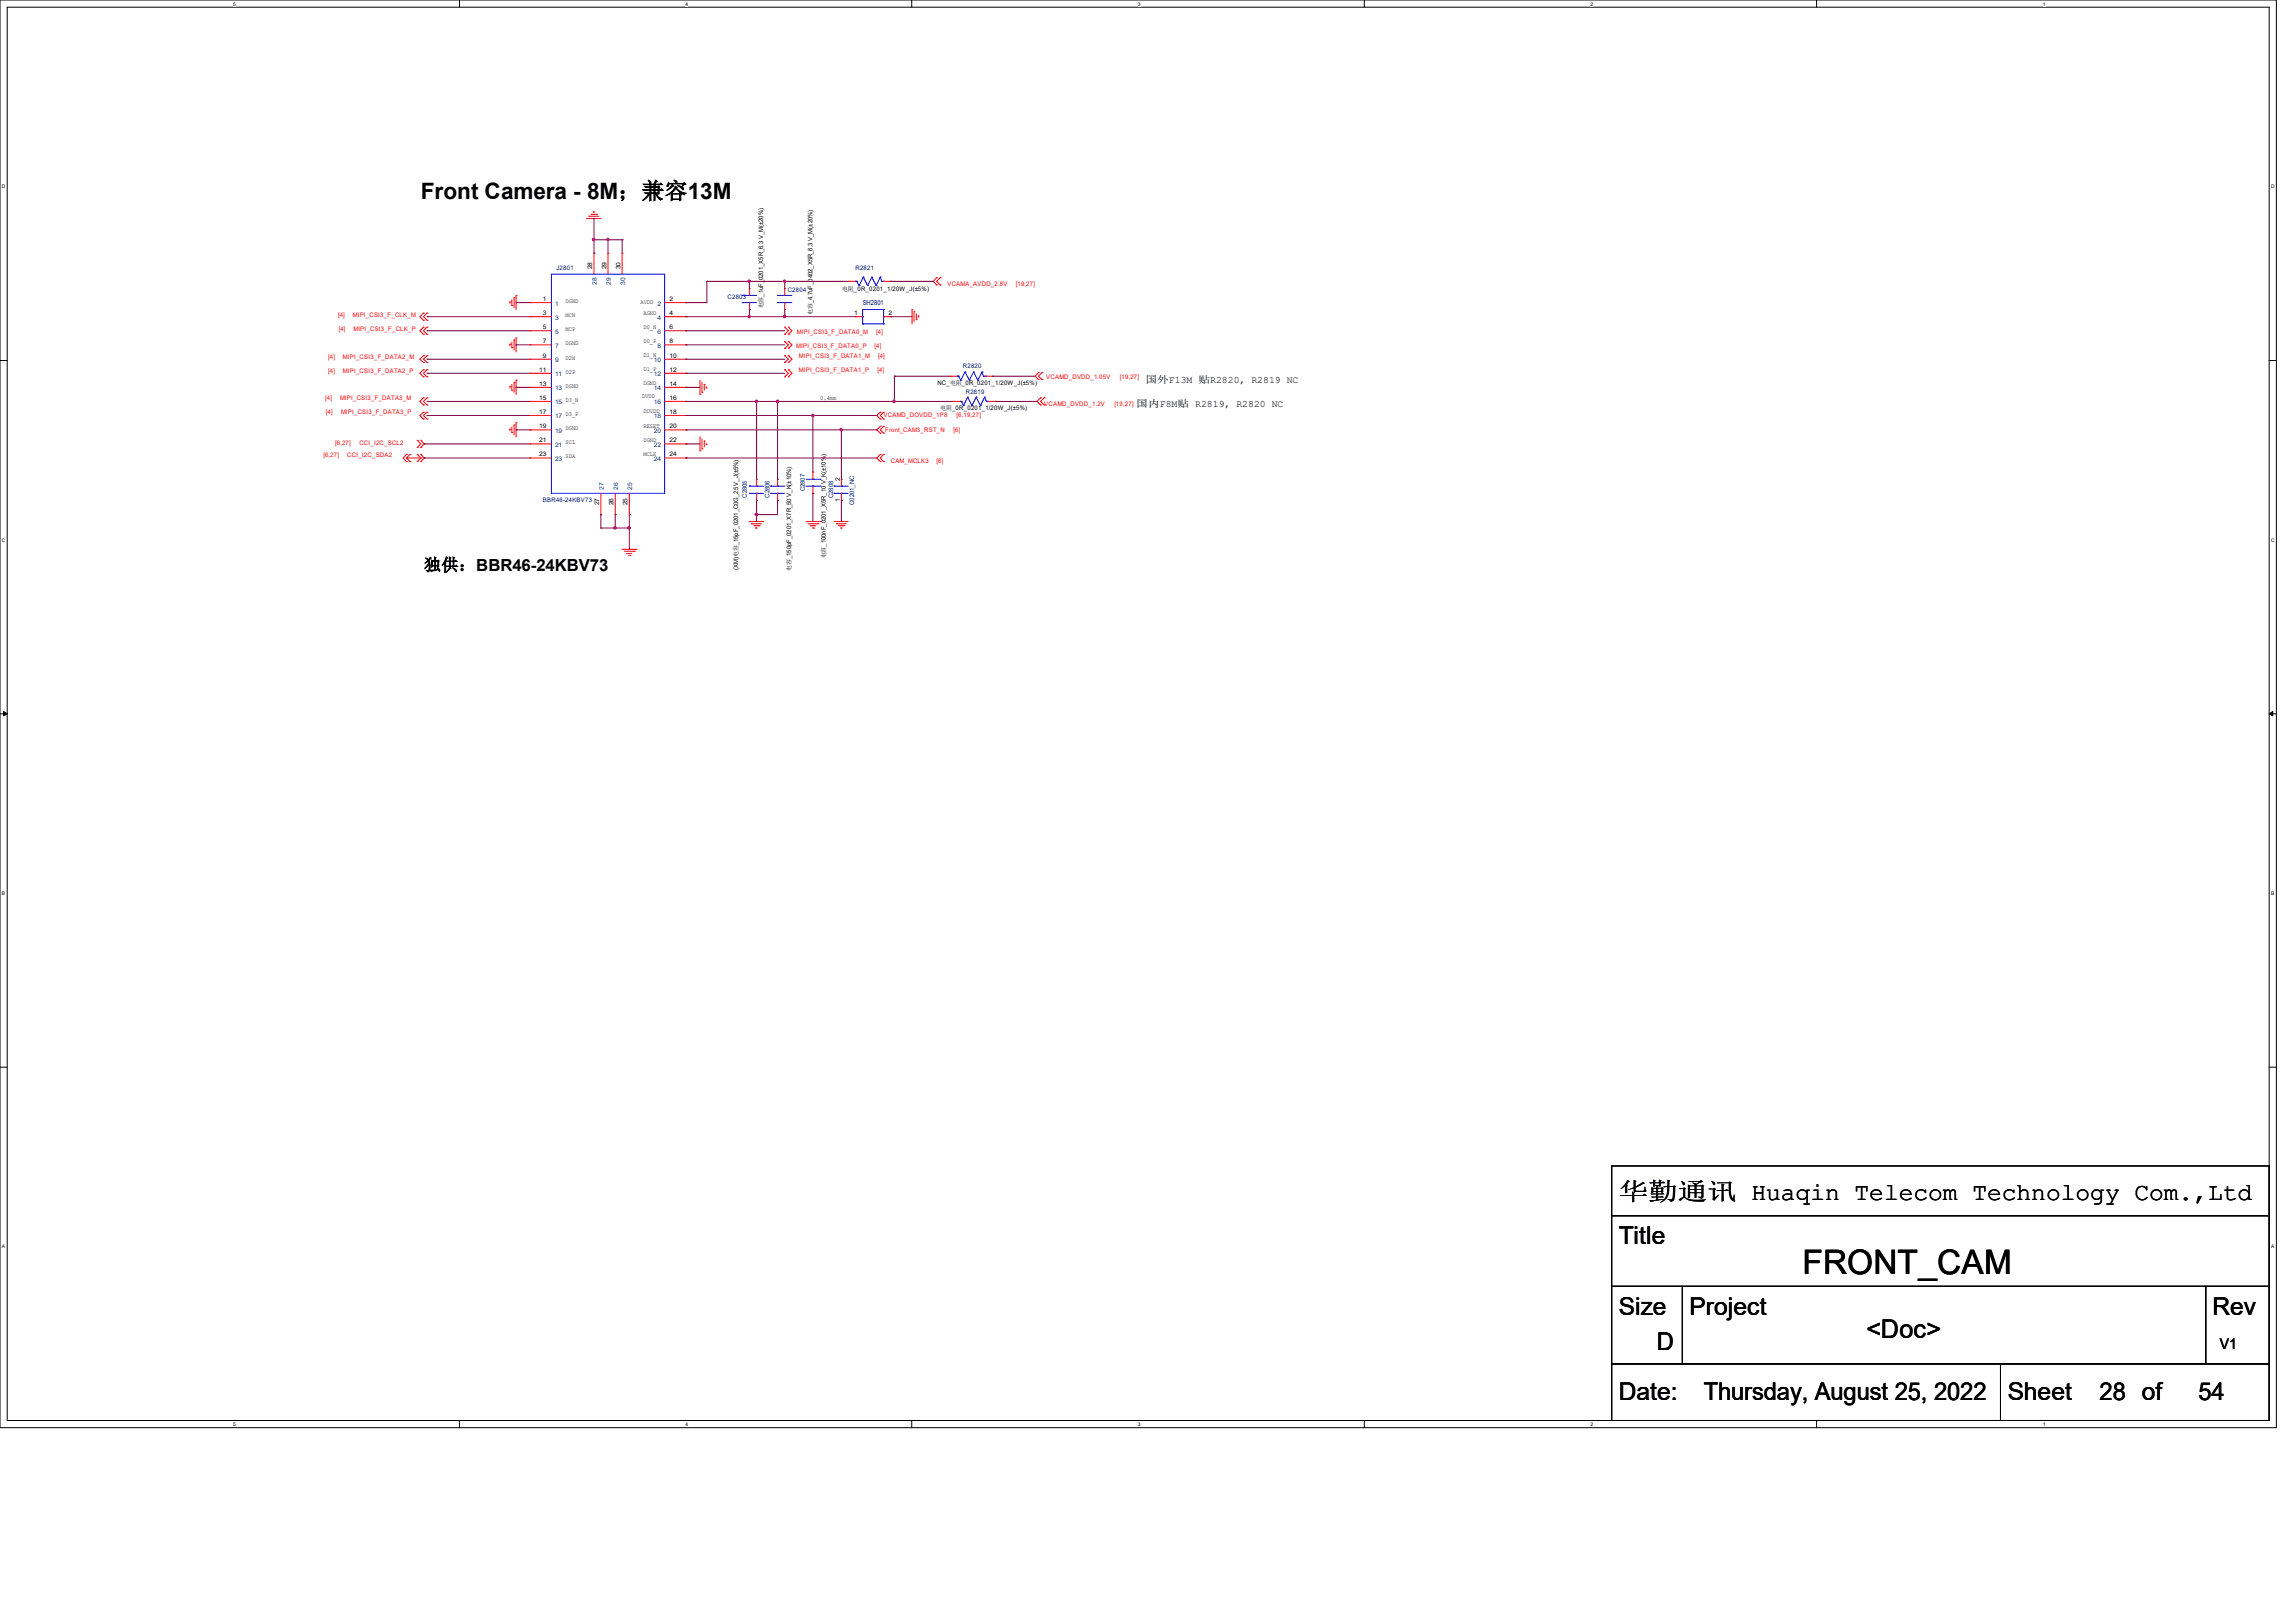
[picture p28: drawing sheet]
<svg xmlns="http://www.w3.org/2000/svg" width="297mm" height="210mm" viewBox="0 0 297 210" stroke-linecap="round" stroke-linejoin="round" font-family="sans-serif">
<defs><g id="words">
<text font-size="4.4" x="233.2" y="164.8">FRONT_CAM</text>
<text font-size="3.3" x="241.4" y="173.1">&lt;Doc&gt;</text>
<g font-size="3.2">
<text x="209.4" y="155.2">华勤通讯 Huaqin Telecom Technology Com.,Ltd</text>
<text x="209.4" y="161">Title</text>
<text x="209.4" y="170.2">Size</text>
<text x="218.6" y="170.2">Project</text>
<text x="286.2" y="170.2">Rev</text>
<text x="214.3" y="174.8">D</text>
<text x="209.4" y="181.1">Date:</text>
<text x="220.4" y="181.1">Thursday, August 25, 2022</text>
<text x="259.7" y="181.1">Sheet</text>
<text x="271.6" y="181.1">28 of</text>
<text x="284.4" y="181.1">54</text>
</g>
<text font-size="2.9" x="54.4" y="25.7">Front Camera - 8M；兼容13M</text>
<text font-size="2.2" x="54.9" y="73.8">独供：BBR46-24KBV73</text>
<text font-size="1.9" x="287.2" y="174.5">V1</text>
<g font-size="1.3">
<text x="147" y="52.7">国内F8M贴 R2819, R2820 NC</text>
<text x="148.2" y="49.5">国外F13M 贴R2820, R2819 NC</text>
</g>
<text font-size=".9" fill="#000080" x="111.6" y="39.4">SH2801</text>
<g font-size=".8" fill="#000080">
<text x="72" y="35">J2801</text>
<text x="110.7" y="34.9">R2821</text>
<text x="94.1" y="38.7">C2803</text>
<text x="101.9" y="37.8">C2804</text>
<text x="124.6" y="47.7">R2820</text>
<text x="124.9" y="51">R2819</text>
<text x="70.2" y="64.9">BBR46-24KBV73</text>
<text x="96.6" y="64.4" transform="rotate(-90 96.6 64.4)">C2805</text>
<text x="99.5" y="64.4" transform="rotate(-90 99.5 64.4)">C2806</text>
<text x="104.1" y="63.6" transform="rotate(-90 104.1 63.6)">C2807</text>
<text x="107.8" y="64.5" transform="rotate(-90 107.8 64.5)">C2808</text>
<text x="110.5" y="65.3" transform="rotate(-90 110.5 65.3)">C0201_NC</text>
</g>
<g font-size=".8">
<text x="76.6" y="34.8" transform="rotate(-90 76.6 34.8)">28</text>
<text x="78.4" y="34.8" transform="rotate(-90 78.4 34.8)">29</text>
<text x="80.3" y="34.8" transform="rotate(-90 80.3 34.8)">30</text>
<text x="70.2" y="38.9">1</text>
<text x="70.2" y="40.8">3</text>
<text x="73.2" y="39.2">DGND</text>
<text x="73.2" y="41">MCN</text>
<text x="82.8" y="39.3">AVDD</text>
<text x="83.2" y="40.7">AGND</text>
<text x="86.6" y="38.9">2</text>
<text x="86.6" y="40.8">4</text>
<text x="98.7" y="39.9" transform="rotate(-90 98.7 39.9)">电容_1uF_0201_X5R_6.3 V_M(±20%)</text>
<text x="105.1" y="40.8" transform="rotate(-90 105.1 40.8)">电容_4.7uF_0402_X5R_6.3 V_M(±20%)</text>
<text x="108.9" y="37.6">电阻_0R_0201_1/20W_J(±5%)</text>
<text x="110.5" y="40.8">1</text>
<text x="114.9" y="40.8">2</text>
<text x="70.2" y="42.6">5</text>
<text x="70.2" y="44.4">7</text>
<text x="70.2" y="46.3">9</text>
<text x="73.2" y="42.8">MCP</text>
<text x="73.2" y="46.5">D2N</text>
<text x="73.2" y="44.7">DGND</text>
<text x="83.2" y="46.2">D1_N</text>
<text x="83.2" y="42.6">D0_N</text>
<text x="83.2" y="44.4">D0_P</text>
<text x="86.6" y="42.6">6</text>
<text x="86.6" y="44.4">8</text>
<text x="86.6" y="46.3">10</text>
<text x="69.8" y="48.1">11</text>
<text x="69.8" y="49.9">13</text>
<text x="69.8" y="51.7">15</text>
<text x="69.8" y="53.5">17</text>
<text x="73.2" y="52">D3_N</text>
<text x="73.2" y="50.2">DGND</text>
<text x="73.2" y="48.3">D2P</text>
<text x="73.2" y="53.8">D3_P</text>
<text x="83.1" y="51.5">DVDD</text>
<text x="83.2" y="53.4">DOVDD</text>
<text x="83.2" y="49.9">DGND</text>
<text x="83.2" y="48">D1_P</text>
<text x="86.6" y="48.1">12</text>
<text x="86.6" y="49.9">14</text>
<text x="86.6" y="51.7">16</text>
<text x="86.6" y="53.5">18</text>
<text x="106.1" y="51.7">0.4mm</text>
<text x="121.3" y="49.8">NC_电阻_0R_0201_1/20W_J(±5%)</text>
<text x="121.6" y="53.1">电阻_0R_0201_1/20W_J(±5%)</text>
<text x="69.8" y="55.4">19</text>
<text x="69.8" y="57.2">21</text>
<text x="69.8" y="59.1">23</text>
<text x="73.2" y="57.5">SCL</text>
<text x="73.2" y="55.7">DGND</text>
<text x="73.2" y="59.3">SDA</text>
<text x="83.2" y="55.4">RESET</text>
<text x="83.2" y="57.2">DGND</text>
<text x="83.2" y="59">MCLK</text>
<text x="86.6" y="55.4">20</text>
<text x="86.6" y="57.2">22</text>
<text x="86.6" y="59.1">24</text>
<text x="77.5" y="65.4" transform="rotate(-90 77.5 65.4)">27</text>
<text x="79.4" y="65.4" transform="rotate(-90 79.4 65.4)">26</text>
<text x="81.2" y="65.4" transform="rotate(-90 81.2 65.4)">25</text>
<text x="108.6" y="64.9" transform="rotate(-90 108.6 64.9)">1</text>
<text x="108.6" y="62.3" transform="rotate(-90 108.6 62.3)">2</text>
<text x="95.5" y="73.7" transform="rotate(-90 95.5 73.7)">(XM)电容_15pF_0201_C0G_25 V_J(±5%)</text>
<text x="102.4" y="73.9" transform="rotate(-90 102.4 73.9)">电容_150pF_0201_X7R_50 V_K(±10%)</text>
<text x="106.9" y="72.3" transform="rotate(-90 106.9 72.3)">电容_100nF_0201_X5R_10 V_K(±10%)</text>
</g>
<g font-size=".8" fill="#f00">
<text x="43.7" y="41">[4]</text>
<text x="45.6" y="41">MIPI_CSI3_F_CLK_M</text>
<text x="122.6" y="37">VCAMA_AVDD_2.8V</text>
<text x="131.4" y="37">[19,27]</text>
<text x="42.5" y="46.4">[4]</text>
<text x="43.8" y="42.8">[4]</text>
<text x="44.4" y="46.4">MIPI_CSI3_F_DATA2_M</text>
<text x="45.7" y="42.8">MIPI_CSI3_F_CLK_P</text>
<text x="103" y="45">MIPI_CSI3_F_DATA0_P</text>
<text x="103.1" y="43.2">MIPI_CSI3_F_DATA0_M</text>
<text x="103.3" y="46.3">MIPI_CSI3_F_DATA1_M</text>
<text x="113.1" y="45">[4]</text>
<text x="113.3" y="43.2">[4]</text>
<text x="113.6" y="46.3">[4]</text>
<text x="42.1" y="51.7">[4]</text>
<text x="42.2" y="53.5">[4]</text>
<text x="42.5" y="48.2">[4]</text>
<text x="44" y="51.7">MIPI_CSI3_F_DATA3_M</text>
<text x="44.1" y="53.5">MIPI_CSI3_F_DATA3_P</text>
<text x="44.4" y="48.2">MIPI_CSI3_F_DATA2_P</text>
<text x="103.3" y="48.1">MIPI_CSI3_F_DATA1_P</text>
<text x="113.5" y="48.1">[4]</text>
<text x="135.1" y="52.5">VCAMD_DVDD_1.2V</text>
<text x="135.3" y="49.1">VCAMD_DVDD_1.05V</text>
<text x="144.2" y="52.5">[19,27]</text>
<text x="144.9" y="49.1">[19,27]</text>
<text x="41.8" y="59.1">[6,27]</text>
<text x="43.4" y="57.6">[6,27]</text>
<text x="44.9" y="59.1">CCI_I2C_SDA2</text>
<text x="46.5" y="57.6">CCI_I2C_SCL2</text>
<text x="114.3" y="54">VCAMD_DOVDD_1P8</text>
<text x="114.5" y="55.9">Front_CAM3_RST_N</text>
<text x="115.2" y="59.9">CAM_MCLK3</text>
<text x="121.2" y="59.9">[6]</text>
<text x="123.4" y="55.9">[6]</text>
<text x="123.7" y="54">[6,19,27]</text>
</g>
<g font-size=".8" fill="#004080">
<text x="71.8" y="39.5">1</text>
<text x="71.8" y="41.4">3</text>
<text x="77.2" y="36.9" transform="rotate(-90 77.2 36.9)">28</text>
<text x="79" y="36.9" transform="rotate(-90 79 36.9)">29</text>
<text x="80.9" y="36.9" transform="rotate(-90 80.9 36.9)">30</text>
<text x="85" y="39.5">2</text>
<text x="85" y="41.4">4</text>
<text x="71.8" y="43.2">5</text>
<text x="71.8" y="45">7</text>
<text x="71.8" y="46.9">9</text>
<text x="84.6" y="46.9">10</text>
<text x="85" y="43.2">6</text>
<text x="85" y="45">8</text>
<text x="71.8" y="48.7">11</text>
<text x="71.8" y="50.5">13</text>
<text x="71.8" y="52.3">15</text>
<text x="84.6" y="48.7">12</text>
<text x="84.6" y="50.5">14</text>
<text x="84.6" y="52.3">16</text>
<text x="71.8" y="54.1">17</text>
<text x="71.8" y="56">19</text>
<text x="71.8" y="57.8">21</text>
<text x="71.8" y="59.6">23</text>
<text x="84.6" y="54.1">18</text>
<text x="84.6" y="56">20</text>
<text x="84.6" y="57.8">22</text>
<text x="84.6" y="59.6">24</text>
<text x="78.1" y="63.4" transform="rotate(-90 78.1 63.4)">27</text>
<text x="80" y="63.4" transform="rotate(-90 80 63.4)">26</text>
<text x="81.8" y="63.4" transform="rotate(-90 81.8 63.4)">25</text>
</g>
<g font-size=".6">
<text x="30.2" y=".7">5</text>
<text x="88.7" y=".7">4</text>
<text x="147.2" y=".7">3</text>
<text x="205.7" y=".7">2</text>
<text x="264.2" y=".7">1</text>
<text x=".3" y="24.4">D</text>
<text x="293.8" y="24.4">D</text>
<text x=".3" y="70.1">C</text>
<text x="293.8" y="70.1">C</text>
<text x=".3" y="115.8">B</text>
<text x="293.8" y="115.8">B</text>
<text x=".3" y="161.5">A</text>
<text x="293.8" y="161.5">A</text>
<text x="30.2" y="184.5">5</text>
<text x="88.7" y="184.5">4</text>
<text x="147.2" y="184.5">3</text>
<text x="205.7" y="184.5">2</text>
<text x="264.2" y="184.5">1</text>
</g>
</g></defs>
<path d="M0 0h294.5v184.7h-294.5zM.9 .9h292.6v182.9h-292.6z" fill="none" stroke="#000" stroke-width=".13"/>
<g fill="#fff">
<path d="M30.2 .1h.3v.7h-.3z"/>
<path d="M30.2 183.9h.3v.8h-.3z"/>
</g>
<path d="M59.4 0v.9M59.4 183.8v.9" fill="none" stroke="#000" stroke-width=".13"/>
<g fill="#fff">
<path d="M88.7 .1h.3v.7h-.3z"/>
<path d="M88.7 183.9h.3v.8h-.3z"/>
</g>
<path d="M117.9 0v.9M117.9 183.8v.9" fill="none" stroke="#000" stroke-width=".13"/>
<g fill="#fff">
<path d="M147.2 .1h.3v.7h-.3z"/>
<path d="M147.2 183.9h.3v.8h-.3z"/>
</g>
<path d="M176.5 0v.9M176.5 183.8v.9" fill="none" stroke="#000" stroke-width=".13"/>
<g fill="#fff">
<path d="M205.7 .1h.4v.7h-.4z"/>
<path d="M205.7 183.9h.4v.8h-.4z"/>
</g>
<path d="M235 0v.9M235 183.8v.9" fill="none" stroke="#000" stroke-width=".13"/>
<g fill="#fff">
<path d="M264.2 .1h.4v.7h-.4z"/>
<path d="M264.2 183.9h.4v.8h-.4z"/>
<path d="M.3 23.8h.4v.7h-.4z"/>
<path d="M293.8 23.8h.5v.7h-.5z"/>
<path d="M.3 69.5h.4v.7h-.4z"/>
<path d="M293.8 69.5h.5v.7h-.5z"/>
</g>
<path d="M0 46.7h.9M293.5 46.7h1" fill="none" stroke="#000" stroke-width=".13"/>
<g fill="#fff">
<path d="M.3 115.2h.4v.8h-.4z"/>
<path d="M293.8 115.2h.4v.8h-.4z"/>
</g>
<path d="M0 92.4h.9M293.5 92.4h1" fill="none" stroke="#000" stroke-width=".13"/>
<path d="M.5 92.1l.4 .3-.4 .2zM293.5 92.4l.5-.3v.5z" fill="#000" stroke="#000" stroke-width=".13"/>
<g fill="#fff">
<path d="M.3 161h.3v.7h-.3z"/>
<path d="M293.8 161h.4v.7h-.4z"/>
</g>
<path d="M0 138.1h.9M293.5 138.1h1M208.5 157.3h85v9.2h-85zM208.5 150.9h85v6.4h-85zM208.5 166.5h9.1v10h-9.1zM208.5 176.5h50.3v7.3h-50.3zM217.6 166.5h67.7v10h-67.7zM258.8 176.5h34.7v7.3h-34.7zM285.3 166.5h8.2v10h-8.2z" fill="none" stroke="#000" stroke-width=".13"/>
<g fill="none" stroke="#f00" stroke-width=".13">
<path d="M66 39.1h.1M66 39.1v.1M66.2 39.5h.1M66.2 38.8v.7M66.5 38.5h.1M66.5 38.5v1.3M66.8 38.2h.1M66.8 38.2v1.8M68.6 39.2h.1M68.6 39.2h2.7M75.9 28.3h.1M75.9 28.3h1.8"/>
<path d="M76.2 28h.1M76.2 28h1.3M76.5 27.7h.7M76.8 27.4h.1M76.8 32.8h.1M76.8 32.8v2.7M77.2 27.7h.1M78.7 32.8h.1M78.7 32.8v2.7M80.5 32.8h.1M80.5 32.8v2.7M86 39.2h2.7"/>
<path d="M88.7 39.2h.1M96.9 37.3h.1M96.9 37.3v.9M96.9 39.2v.8M101.5 37.3h.1M101.5 37.3v.9M101.5 39.2v.8M109.7 36.4h1M109.7 36.4h.1M114.3 36.4h.9M115.2 36.4h.1M121.2 35.9l-.5 .5 .5 .5"/>
<path d="M121.2 35.9h.1M121.2 36.9h.1M121.6 35.9l-.4 .5 .4 .5M121.6 36.9h.1M121.6 35.9h.1M52.6 58.8l-.4 .5 .4 .4M52.6 58.8h.1M52.6 59.7h.1M52.6 59.3l.4 .4M52.6 59.3h1.8M53 58.8l-.4 .5M53 58.8h.1"/>
<path d="M53 59.7h.1M54 57h.1M54 57.9h.1M54 58.8h.1M54 59.7h.1M54 57l.4 .4-.4 .5M54 58.8l.4 .5M54.4 57.9h.1M54.4 57h.1M54.4 59.7h.1M54.4 58.8h.1M54.4 59.3h.1"/>
<path d="M54.4 59.3l-.4 .4M54.4 57l.5 .4-.5 .5M54.4 58.8l.5 .5-.5 .4M54.8 41.4h.1M54.8 40.5h.1M54.8 43.3h.1M54.8 42.3h.1M54.8 46.9h.1M54.8 46h.1M54.8 48.8h.1M54.8 47.8h.1M54.8 51.5h.1"/>
<path d="M54.8 52.4h.1M54.8 53.3h.1M54.8 54.2h.1M54.8 40.5l-.5 .5 .5 .4M54.8 42.3l-.5 .5 .5 .5M54.8 46l-.5 .5 .5 .4M54.8 47.8l-.5 .5 .5 .5M54.8 51.5l-.5 .4 .5 .5M54.8 53.3l-.5 .5 .5 .4M55.2 40.5l-.4 .5 .4 .4M55.2 42.3l-.4 .5 .4 .5M55.2 46l-.4 .5 .4 .4"/>
<path d="M55.2 47.8l-.4 .5 .4 .5M55.2 51.5l-.4 .4 .4 .5M55.2 53.3l-.4 .5 .4 .4M55.2 41.4h.1M55.2 40.5h.1M55.2 43.3h.1M55.2 42.3h.1M55.2 46.9h.1M55.2 46h.1M55.2 48.8h.1M55.2 47.8h.1M55.2 51.5h.1"/>
<path d="M55.2 52.4h.1M55.2 53.3h.1M55.2 54.2h.1M66 44.5h.1M66 50h.1M66 55.5h.1M66 44.5v.2M66 50v.2M66 55.5v.2M66.2 45h.1M66.2 50.5h.1M66.2 56h.1"/>
<path d="M66.2 44.3v.7M66.2 49.7v.8M66.2 55.2v.8M66.5 44h.1M66.5 49.5h.1M66.5 55h.1M66.5 44v1.3M66.5 49.5v1.3M66.5 55v1.3M66.8 43.7h.1M66.8 49.2h.1M66.8 54.7h.1"/>
<path d="M66.8 43.7v1.9M66.8 49.2v1.9M66.8 54.7v1.8M68.6 41h.1M68.6 42.8h.1M68.6 44.6h.1M68.6 46.5h.1M68.6 48.3h.1M68.6 50.1h.1M68.6 51.9h.1M68.6 53.8h.1M68.6 55.6h.1"/>
<path d="M68.6 57.4h.1M68.6 59.3h.1M68.6 59.3h2.7M68.6 41h2.7M68.6 51.9h2.7M68.6 42.8h2.7M68.6 44.6h2.7M68.6 46.5h2.7M68.6 48.3h2.7M68.6 50.1h2.7M68.6 53.8h2.7M68.6 55.6h2.7"/>
<path d="M68.6 57.4h2.7M86 59.3h2.7M86 41h2.7M86 51.9h2.7M86 42.8h2.7M86 44.6h2.7M86 46.5h2.7M86 48.3h2.7M86 50.1h2.7M86 53.8h2.7M86 55.6h2.7M86 57.4h2.7"/>
<path d="M88.7 41h.1M88.7 42.8h.1M88.7 44.6h.1M88.7 46.5h.1M88.7 48.3h.1M88.7 50.1h.1M88.7 51.9h.1M88.7 53.8h.1M88.7 55.6h.1M88.7 57.4h.1M88.7 59.3h.1M90.6 51.1h.1"/>
<path d="M90.6 58.3h.1M90.6 49.2v1.9M90.6 56.5v1.8M90.8 50.8h.1M90.8 58.1h.1M90.8 49.5v1.3M90.8 56.8v1.3M91.1 49.7h.1M91.1 57.1h.1M91.1 49.7v.8M91.1 57.1v.7M91.4 50.2h.1"/>
<path d="M91.4 57.5h.1M91.4 50v.2M91.4 57.4v.1M96.9 40h.1M101.5 42.3l.5 .5-.5 .5M101.5 44.2l.5 .4-.5 .5M101.5 46l.5 .5-.5 .4M101.5 47.8l.5 .5-.5 .5M101.5 42.3h.1M101.5 43.3h.1M101.5 44.2h.1M101.5 45.1h.1"/>
<path d="M101.5 46h.1M101.5 46.9h.1M101.5 47.8h.1M101.5 48.8h.1M101.5 40h.1M102 42.3h.1M102 43.3h.1M102 44.2h.1M102 45.1h.1M102 46h.1M102 46.9h.1M102 47.8h.1"/>
<path d="M102 48.8h.1M102 42.3l.4 .5-.4 .5M102 44.2l.4 .4-.4 .5M102 46l.4 .5-.4 .4M102 47.8l.4 .5-.4 .5M110.7 41h.1M110.7 41h.9M113.9 53.3h.1M113.9 54.2h.1M113.9 56h.1M113.9 55.2h.1M113.9 58.8h.1"/>
<path d="M113.9 59.7h.1M113.9 58.8l-.5 .5 .5 .4M113.9 53.3l-.5 .5 .5 .4M113.9 55.2l-.5 .4 .5 .4M114.3 53.3l-.4 .5 .4 .4M114.3 55.2l-.4 .4 .4 .4M114.3 58.8l-.4 .5 .4 .4M114.3 54.2h.1M114.3 53.3h.1M114.3 55.2h.1M114.3 56h.1M114.3 59.7h.1"/>
<path d="M114.3 58.8h.1M114.3 41h.9M115.2 41h.1M118 40h.1M118 40v1.9M118.2 40.3h.1M118.2 40.3v1.3M118.5 41.4h.1M118.5 40.6v.8M118.8 40.9h.1M118.8 40.9v.2M122.9 48.7h.1"/>
<path d="M122.9 48.7h.9M123.3 51.9h.9M123.3 51.9h.1M127.5 48.7h.9M127.8 51.9h1M128.4 48.7h.1M128.8 51.9h.1M134.3 48.2l-.4 .5 .4 .4M134.3 48.2h.1M134.3 49.1h.1M134.6 51.5l-.4 .4 .4 .5M134.6 51.5h.1"/>
<path d="M134.6 52.4h.1M134.8 49.1h.1M134.8 48.2h.1M134.8 48.2l-.5 .5 .5 .4M135.1 51.5l-.5 .4 .5 .5M135.1 52.4h.1M135.1 51.5h.1M77.7 66.6h.1M77.7 63.8v2.8M79.6 66.6h.1M79.6 63.8v2.8M80.5 71.1h1.8"/>
<path d="M80.8 71.3h1.2M81 71.6h.1M81 71.6h.7M81.3 71.9h.2M81.4 66.6h.1M81.4 63.8v2.8M81.5 71.9h.1M82 71.3h.1M82.3 71.1h.1M96.9 67.5h.1M96.9 67.5h1.9M97.2 67.8h.1"/>
<path d="M97.2 67.8h1.3M97.5 68h.7M97.7 68.3h.1M97.8 68.3h.2M97.9 62h.1M97.9 64.8h.1M97.9 62v.9M97.9 63.8v1M98.2 68h.1M100.6 62h.1M100.6 64.8h.1M100.6 62v.9"/>
<path d="M100.6 63.8v1M104.3 67.5h1.8M104.5 67.8h1.3M104.8 68h.1M104.8 68h.7M105.1 68.3h.2M105.2 63.8h.1M105.2 61.1h.1M105.2 61.1v.9M105.2 62.9v.9M105.3 68.3h.1M105.8 67.8h.1"/>
<path d="M106.1 67.5h.1M107.9 67.5h.1M107.9 67.5h1.8M108.2 67.8h.1M108.2 67.8h1.3M108.5 68h.7M108.8 68.3h.1M108.8 64.8h.1M108.8 62h.1M108.8 62v.9M108.8 63.8v1M109.2 68h.1"/>
</g>
<g fill="none" stroke="#00f" stroke-width=".13">
<path d="M71.3 35.5h14.7v28.3h-14.7zM96 39.2h1.9M96 38.2h1.9M96 39.2h.1M96 38.2h.1M96.9 39.2h.1M96.9 38.2h.1M100.6 39.2h1.8M100.6 38.2h1.8M100.6 38.2h.1M100.6 39.2h.1M101.5 38.2h.1"/>
<path d="M101.5 39.2h.1M110.7 36.4h.1M110.8 36.4l.3 .6M110.8 36.4h.1M111.1 37h.1M111.7 35.9l.5 1.1M111.7 35.9h.1M111.7 35.9l-.6 1.1M112.2 37h.1M112.8 35.9l.5 1.1M112.8 35.9h.1M112.8 35.9l-.6 1.1"/>
<path d="M113.3 37h.1M113.9 35.9h.1M113.9 35.9l-.6 1.1M113.9 35.9l.1 .5M114 36.4h.1M114 36.4h.3M114.3 36.4h.1M111.6 41.9h2.7M111.6 41h.1M111.6 41.9h.1M111.6 40h.1M111.6 40v1.9"/>
<path d="M111.6 40h2.7M114.3 41h.1M114.3 40h.1M114.3 41.9h.1M114.3 40v1.9M123.8 48.7h.1M123.8 48.7h.2M124 48.7l.3 .5M124 48.7h.1M124.2 51.9h.1M124.2 51.9h.2M124.3 49.2h.1"/>
<path d="M124.4 51.9h.1M124.4 51.9l.2 .6M124.6 52.5h.1M124.8 48.1l.6 1.1M124.8 48.1h.1M124.8 48.1l-.5 1.1M125.2 51.4l.5 1.1M125.2 51.4h.1M125.2 51.4l-.6 1.1M125.4 49.2h.1M125.7 52.5h.1M125.9 48.1l.6 1.1"/>
<path d="M125.9 48.1h.1M125.9 48.1l-.5 1.1M126.3 51.4l.5 1.1M126.3 51.4h.1M126.3 51.4l-.6 1.1M126.5 49.2h.1M126.8 52.5h.1M127 48.1h.1M127 48.1l-.5 1.1M127 48.1l.2 .6M127.2 48.7h.1M127.2 48.7h.3"/>
<path d="M127.4 51.4h.1M127.4 51.4l-.6 1.1M127.4 51.4l.2 .5M127.5 48.7h.1M127.6 51.9h.1M127.6 51.9h.2M127.8 51.9h.1M96.9 62.9h.1M96.9 63.8h.1M96.9 62.9h1.9M96.9 63.8h1.9M97.9 62.9h.1"/>
<path d="M97.9 63.8h.1M99.7 62.9h.1M99.7 63.8h.1M99.7 62.9h1.8M99.7 63.8h1.8M100.6 62.9h.1M100.6 63.8h.1M104.3 62.9h1.8M104.3 62h1.8M105.2 62.9h.1M105.2 62h.1M106.1 62.9h.1"/>
<path d="M106.1 62h.1M107.9 63.8h.1M107.9 62.9h.1M107.9 62.9h1.8M107.9 63.8h1.8M108.8 63.8h.1M108.8 62.9h.1"/>
</g>
<g fill="none" stroke="#800040" stroke-width=".13">
<path d="M66.8 39.2h1.8M66.8 39.2h.1M76.8 28.3h.1M76.8 32.8h.1M76.8 28.3v4.5M76.8 31h3.7M78.7 31h.1M78.7 31v1.8M80.5 31h.1M80.5 31v1.8M88.7 39.2h.1M91.4 36.4h.1"/>
<path d="M91.4 36.4v2.8h-2.7M91.4 36.4h18.3M96.9 36.4h.1M96.9 36.4v.9M101.5 36.4h.1M101.5 36.4v.9M115.2 36.4h.1M115.2 36.4h5.5M54.9 57.4h13.7M54.9 59.3h13.7M54.9 57.4h.1M54.9 59.3h.1"/>
<path d="M55.2 41h.1M55.2 42.8h.1M55.2 46.5h.1M55.2 48.3h.1M55.2 51.9h.1M55.2 53.8h.1M55.2 41h13.4M55.2 51.9h13.4M55.2 53.8h13.4M55.2 42.8h13.4M55.2 46.5h13.4M55.2 48.3h13.4"/>
<path d="M66.8 50.1h1.8M66.8 55.6h1.8M66.8 44.6h1.8M66.8 44.6h.1M66.8 50.1h.1M66.8 55.6h.1M88.7 53.8h24.7M88.7 41h22M88.7 55.6h24.7M88.7 50.1h1.9M88.7 57.4h1.9M88.7 51.9h34.6"/>
<path d="M88.7 41h.1M88.7 50.1h.1M88.7 51.9h.1M88.7 53.8h.1M88.7 55.6h.1M88.7 57.4h.1M88.7 42.8h.1M88.7 44.6h.1M88.7 46.5h.1M88.7 48.3h.1M88.7 59.3h.1M88.7 42.8h12.8"/>
<path d="M88.7 44.6h12.8M88.7 46.5h12.8M88.7 48.3h12.8M88.7 59.3h24.7M96.9 40h.1M96.9 41h.1M96.9 40v1M97.9 51.9h.1M97.9 51.9v10.1M100.6 51.9h.1M100.6 51.9v10.1M101.5 40h.1"/>
<path d="M101.5 41h.1M101.5 40v1M105.2 53.8h.1M105.2 53.8v7.3M108.8 55.6h.1M108.8 55.6v6.4M115.2 41h.1M115.2 41h2.8M115.7 51.9h.1M115.7 48.7h.1M115.7 48.7v3.2M115.7 48.7h7.2"/>
<path d="M128.4 48.7h.1M128.4 48.7h5.5M128.8 51.9h5.4M128.8 51.9h.1M77.7 68.3h3.7M77.7 68.3h.1M77.7 66.6h.1M77.7 66.6v1.7M79.6 68.3h.1M79.6 66.6h.1M79.6 66.6v1.7M81.4 68.3h.1"/>
<path d="M81.4 66.6h.1M81.4 66.6v4.5M97.9 64.8h.1M97.9 66.6h.1M97.9 64.8v2.7M100.6 64.8h.1M100.6 64.8v1.8h-2.7M105.2 63.8h.1M105.2 63.8v3.7M108.8 64.8h.1M108.8 64.8v2.7"/>
</g>
<g fill="#f0f" stroke="#f0f" stroke-width=".13">
<circle cx="76.8" cy="31" r=".17"/>
<circle cx="96.9" cy="36.4" r=".16"/>
<circle cx="101.5" cy="36.4" r=".16"/>
<circle cx="96.9" cy="40.9" r=".16"/>
<circle cx="101.5" cy="40.9" r=".16"/>
<circle cx="97.8" cy="51.9" r=".17"/>
<circle cx="97.8" cy="66.6" r=".17"/>
<circle cx="100.6" cy="51.9" r=".17"/>
<circle cx="115.7" cy="51.9" r=".17"/>
<circle cx="105.2" cy="53.8" r=".17"/>
<circle cx="108.8" cy="55.6" r=".17"/>
<circle cx="78.6" cy="31" r=".16"/>
<circle cx="81.4" cy="68.3" r=".17"/>
<circle cx="79.5" cy="68.3" r=".17"/>
</g>
<use href="#words"/>
</svg>
